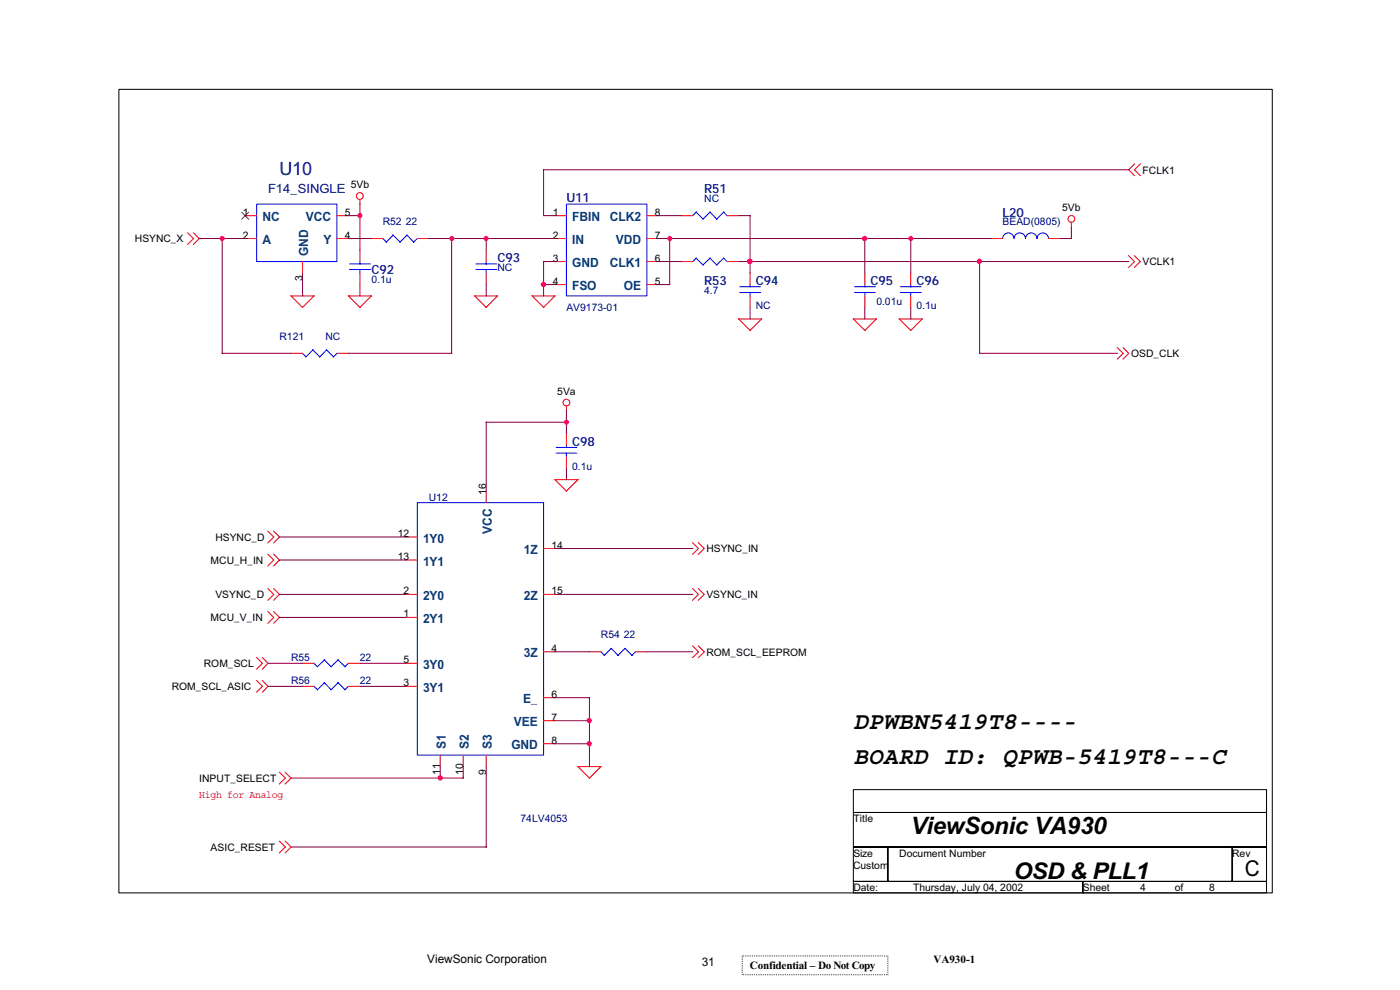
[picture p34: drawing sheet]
<svg xmlns="http://www.w3.org/2000/svg" width="420mm" height="297mm" viewBox="0 0 420 297" stroke-linecap="round" stroke-linejoin="round" font-family="sans-serif">
<defs><g id="words">
<g font-size="7.2">
<text x="256.1" y="218.8">DPWBN5419T8----</text>
<text x="256.1" y="229.2">BOARD ID: QPWB-5419T8---C</text>
<text x="273.3" y="250.3">ViewSonic VA930</text>
</g>
<text font-size="6.9" x="304.3" y="263.8">OSD &amp; PLL1</text>
<text font-size="6.6" x="373.5" y="262.8">C</text>
<text font-size="5.5" fill="#000080" x="83.9" y="52.5">U10</text>
<g font-size="3.8" fill="#000080">
<text x="80.4" y="57.8">F14_SINGLE</text>
<text x="211.3" y="58.1">R51</text>
<text x="170" y="60.5">U11</text>
<text x="300.9" y="65">L20</text>
<text x="111.5" y="82.2">C92</text>
<text x="149.3" y="78.7">C93</text>
<text x="211.3" y="85.6">R53</text>
<text x="226.8" y="85.6">C94</text>
<text x="261.3" y="85.6">C95</text>
<text x="275" y="85.6">C96</text>
<text x="171.7" y="133.8">C98</text>
</g>
<g font-size="3.8" fill="#004080">
<text x="78.8" y="66.4">NC</text>
<text x="91.8" y="66.4">VCC</text>
<text x="171.7" y="66.4">FBIN</text>
<text x="183" y="66.4">CLK2</text>
<text x="78.8" y="73.2">A</text>
<text x="92.5" y="76.7" transform="rotate(-90 92.5 76.7)">GND</text>
<text x="97" y="73.2">Y</text>
<text x="171.7" y="73.2">IN</text>
<text x="184.8" y="73.2">VDD</text>
<text x="171.7" y="80.2">GND</text>
<text x="183" y="80.2">CLK1</text>
<text x="171.7" y="87.1">FSO</text>
<text x="187.3" y="87.1">OE</text>
<text x="147.6" y="160.1" transform="rotate(-90 147.6 160.1)">VCC</text>
<text x="127" y="162.8">1Y0</text>
<text x="157.2" y="166.3">1Z</text>
<text x="127" y="169.7">1Y1</text>
<text x="127" y="180">2Y0</text>
<text x="157.2" y="180">2Z</text>
<text x="127" y="186.9">2Y1</text>
<text x="157.2" y="197.2">3Z</text>
<text x="127" y="200.7">3Y0</text>
<text x="127" y="207.6">3Y1</text>
<text x="157" y="211">E_</text>
<text x="154.2" y="217.9">VEE</text>
<text x="133.8" y="224.8" transform="rotate(-90 133.8 224.8)">S1</text>
<text x="140.7" y="224.8" transform="rotate(-90 140.7 224.8)">S2</text>
<text x="147.6" y="224.8" transform="rotate(-90 147.6 224.8)">S3</text>
<text x="153.5" y="224.8">GND</text>
</g>
<g font-size="3.5">
<text x="128.2" y="288.9">ViewSonic Corporation</text>
<text x="210.6" y="289.9">31</text>
</g>
<g font-size="3.3">
<text x="225" y="290.7">Confidential – Do Not Copy</text>
<text x="280.1" y="288.9">VA930-1</text>
</g>
<g font-size="3.1">
<text x="342.9" y="52.1">FCLK1</text>
<text x="105.3" y="56.5">5Vb</text>
<text x="72.9" y="64.7">1</text>
<text x="103.5" y="64.7">5</text>
<text x="165.9" y="64.7">1</text>
<text x="196.5" y="64.7">8</text>
<text x="318.8" y="63.4">5Vb</text>
<text x="72.9" y="71.6">2</text>
<text x="103.5" y="71.6">4</text>
<text x="165.9" y="71.6">2</text>
<text x="196.5" y="71.6">7</text>
<text x="40.5" y="72.7">HSYNC_X</text>
<text x="165.9" y="78.5">3</text>
<text x="196.5" y="78.5">6</text>
<text x="342.9" y="79.6">VCLK1</text>
<text x="90.8" y="84.3" transform="rotate(-90 90.8 84.3)">3</text>
<text x="165.9" y="85.4">4</text>
<text x="196.5" y="85.4">5</text>
<text x="339.5" y="107.2">OSD_CLK</text>
<text x="167.3" y="118.5">5Va</text>
<text x="145.9" y="148.4" transform="rotate(-90 145.9 148.4)">16</text>
<text x="119.4" y="161.1">12</text>
<text x="64.6" y="162.2">HSYNC_D</text>
<text x="165.5" y="164.6">14</text>
<text x="212" y="165.7">HSYNC_IN</text>
<text x="63.2" y="169.2">MCU_H_IN</text>
<text x="119.4" y="168">13</text>
<text x="64.6" y="179.5">VSYNC_D</text>
<text x="121.1" y="178.4">2</text>
<text x="165.5" y="178.4">15</text>
<text x="212" y="179.5">VSYNC_IN</text>
<text x="121.1" y="185.3">1</text>
<text x="63.2" y="186.4">MCU_V_IN</text>
<text x="165.5" y="195.6">4</text>
<text x="212" y="196.7">ROM_SCL_EEPROM</text>
<text x="61.2" y="200.1">ROM_SCL</text>
<text x="121.1" y="199">5</text>
<text x="51.5" y="207.1">ROM_SCL_ASIC</text>
<text x="121.1" y="205.9">3</text>
<text x="165.5" y="209.3">6</text>
<text x="165.5" y="216.2">7</text>
<text x="165.5" y="223.2">8</text>
<text x="132.1" y="232.4" transform="rotate(-90 132.1 232.4)">11</text>
<text x="139" y="232.4" transform="rotate(-90 139 232.4)">10</text>
<text x="145.9" y="232.4" transform="rotate(-90 145.9 232.4)">9</text>
<text x="59.8" y="234.6">INPUT_SELECT</text>
<text x="256.1" y="246.6">Title</text>
<text x="63.2" y="255.3">ASIC_RESET</text>
<text x="256.1" y="257">Size</text>
<text x="269.9" y="257">Document Number</text>
<text x="369.8" y="257">Rev</text>
<text x="256" y="260.7">Custom</text>
<text x="256.1" y="267.3">Date:</text>
<text x="274" y="267.3">Thursday, July 04, 2002</text>
<text x="325" y="267.3">Sheet</text>
<text x="342.2" y="267.3">4</text>
<text x="352.6" y="267.3">of</text>
<text x="362.9" y="267.3">8</text>
</g>
<g font-size="3.1" fill="#000080">
<text x="211.3" y="60.6">NC</text>
<text x="114.9" y="67.6">R52 22</text>
<text x="300.9" y="67.6">BEAD(0805)</text>
<text x="149.3" y="81.3">NC</text>
<text x="111.5" y="84.8">0.1u</text>
<text x="211.3" y="88.2">4.7</text>
<text x="170" y="93.4">AV9173-01</text>
<text x="226.8" y="92.7">NC</text>
<text x="263" y="91.6">0.01u</text>
<text x="275" y="92.7">0.1u</text>
<text x="83.9" y="102">R121</text>
<text x="97.7" y="102">NC</text>
<text x="171.7" y="140.9">0.1u</text>
<text x="128.7" y="150.2">U12</text>
<text x="180.4" y="191.6">R54 22</text>
<text x="87.3" y="198.4">R55</text>
<text x="108" y="198.4">22</text>
<text x="87.3" y="205.3">R56</text>
<text x="108" y="205.3">22</text>
<text x="156.2" y="246.6">74LV4053</text>
</g>
<text font-size="3.1" fill="#f00" x="59.8" y="239.5">High for Analog</text>
</g></defs>
<path d="M35.7 26.8h346.1v241.1h-346.1zM256.1 236.9h124v6.9h-124zM256.1 254.1h10.4v10.4h-10.4zM256.1 243.8h124v10.3h-124zM266.5 254.1h103.3v10.4h-103.3zM369.8 254.1h10.3v10.4h-10.3zM256.1 264.5h68.9v3.4h-68.9zM325 264.5h55.1v3.4h-55.1z" fill="none" stroke="#000" stroke-width=".3"/>
<g fill="none" stroke="#f00" stroke-width=".3">
<path d="M108 59.9v1.4M340.5 49.2l-1.7 1.7 1.7 1.8M342.3 49.2l-1.8 1.7 1.8 1.8M56.3 69.8l1.8 1.8-1.8 1.7M58 69.8l1.8 1.8-1.8 1.7M73.6 64.7h3.4M73.6 71.6h3.4M90.8 78.5v3.4M101.1 64.7h3.5M101.1 71.6h3.5M108 75v3.5M111.5 71.6h3.4"/>
<path d="M125.2 71.6h3.5M145.9 75v3.5M166.5 64.7h3.5M166.5 71.6h3.5M166.5 78.5h3.5M194.1 64.7h3.5M194.1 71.6h3.5M194.1 78.5h3.5M204.4 64.7h3.5M204.4 78.5h3.5M218.2 64.7h3.5M218.2 78.5h3.5"/>
<path d="M297.5 71.6h3.4M314.7 71.6h3.4M321.5 66.7v1.5M338.7 76.7l1.8 1.8-1.8 1.8M340.4 76.7l1.8 1.8-1.8 1.8M87.3 88.7l3.5 3.5M87.3 88.8h7M94.3 88.8l-3.6 3.5M104.5 88.7l3.5 3.5M104.6 88.8h6.9l-3.5 3.5M108 81.9v3.5M142.4 88.7l3.5 3.5"/>
<path d="M142.5 88.8h6.9M145.9 81.9v3.5M149.3 88.8l-3.4 3.5M163.1 92.2l-3.4-3.4h6.9l-3.5 3.5M166.5 85.4h3.5M194.1 85.4h3.5M225.1 81.9v3.5M225.1 88.8v3.4M228.6 95.7l-3.5 3.5M228.6 95.7h-6.9l3.4 3.4M259.6 81.9v3.5M259.6 88.8v3.4"/>
<path d="M263 95.7l-3.5 3.5M263.1 95.7h-7l3.5 3.4M269.8 95.6l3.5 3.5M269.9 95.7h6.9M273.3 81.9v3.5M273.3 88.8v3.4M276.8 95.7l-3.5 3.5M87.3 106h3.5M101.1 106h3.5M335.3 104.3l1.8 1.7-1.8 1.8M337 104.3l1.8 1.7-1.8 1.8M170 121.9v1.4"/>
<path d="M170 130.1v3.5M170 137v3.4M80.4 159.3l1.8 1.8-1.8 1.8M82.1 159.3l1.8 1.8-1.8 1.8M145.9 147.4v3.4M166.5 143.9l3.5 3.5M166.5 143.9h7l-3.6 3.5M80.4 166.3l1.8 1.7-1.8 1.8M80.4 176.6l1.8 1.7-1.8 1.8M82.1 166.3l1.8 1.7-1.8 1.8M82.1 176.6l1.8 1.7-1.8 1.8M121.8 161.1h3.4"/>
<path d="M121.8 168h3.4M121.8 178.3h3.4M163.1 178.3h3.4M163.1 164.6h3.4M207.8 162.8l1.8 1.8-1.8 1.8M207.8 176.6l1.8 1.7-1.8 1.8M209.6 162.8l1.7 1.8-1.7 1.8M209.6 176.6l1.7 1.7-1.7 1.8M77 197.2l1.8 1.8-1.8 1.8M78.7 197.2l1.7 1.8-1.7 1.8M80.4 183.5l1.8 1.8-1.8 1.7M82.1 183.5l1.8 1.8-1.8 1.7"/>
<path d="M90.8 199h3.5M104.6 199h3.4M121.8 185.3h3.4M121.8 199h3.4M163.1 195.6h3.4M176.9 195.6h3.5M190.7 195.6h3.4M207.8 193.8l1.8 1.8-1.8 1.7M209.6 193.8l1.7 1.8-1.7 1.7M77 204.2l1.8 1.7-1.8 1.8M78.7 204.2l1.7 1.7-1.7 1.8M90.8 205.9h3.5"/>
<path d="M104.6 205.9h3.4M121.8 205.9h3.4M163.1 209.3h3.4M163.1 216.2h3.4M83.8 231.7l1.8 1.8-1.8 1.7M85.6 231.7l1.7 1.8-1.7 1.7M132.1 226.6v3.4M139 226.6v3.4M145.9 226.6v3.4M163.1 223.2h3.4M173.4 230l3.5 3.5M173.4 230h7"/>
<path d="M180.4 230l-3.5 3.5M83.8 252.4l1.8 1.7-1.8 1.8M85.6 252.4l1.7 1.7-1.7 1.8"/>
<circle cx="108" cy="58.8" r="1.02"/>
<circle cx="321.5" cy="65.7" r="1.01"/>
<circle cx="170" cy="120.8" r="1.01"/>
</g>
<g fill="none" stroke="#00f" stroke-width=".3">
<path d="M77 61.3h24.1v17.2h-24.1zM104.9 79.2h6.3M108 78.5v.7M114.8 71.5l1.1 1.1M120.1 72.6l-2.2-2.1-2 2.2M122.1 70.5l2.1 2.1M122.1 70.5l-2.1 2.2M125.2 71.6l-1.1 1.1M142.8 79.2h6.3M145.9 78.5v.7M170 61.3h24.1v27.5h-24.1zM208.9 77.5l2.1 2"/>
<path d="M208.9 63.6l2.1 2.2M209 77.4l-1.1 1.1M209 63.6l-1.1 1.1M213.1 77.5l2.1 2M213.1 63.6l2.1 2.2M213.1 77.4l-2.1 2.1M213.1 63.6l-2.1 2.1M218.3 78.5l-1.1-1.1-2.1 2.1M218.3 64.8l-1.1-1.2-2.1 2.1M300.9 71.6a1.7 1.7 0 0 1 1.7-1.7 1.7 1.7 0 0 1 1.7 1.7 1.73 1.73 0 0 1 1.7-1.7 1.73 1.73 0 0 1 1.8 1.7 1.73 1.73 0 0 1 1.7-1.7 1.73 1.73 0 0 1 1.7 1.7 1.73 1.73 0 0 1 1.7-1.7 1.73 1.73 0 0 1 1.8 1.7M104.9 80.9h6.3M108 80.8v1.1"/>
<path d="M142.8 80.9h6.3M145.9 80.8v1.1M222 87.8h6.3M222 86h6.3M225.1 85.4v.7M225.1 87.7v1.1M256.5 87.8h6.2M256.5 86h6.2M259.6 85.4v.7M259.6 87.7v1.1M270.2 87.8h6.3M270.2 86h6.3"/>
<path d="M273.3 85.4v.7M273.3 87.7v1.1M90.7 106l1.1 1.1M96 107.1l-2.2-2.2-2 2.2M100.1 107.1l-2.1-2.2-2.1 2.2M101.1 106l-1.1 1.1M166.9 136h6.2M166.9 134.3h6.2M170 133.6v.7M170 135.9v1.1M125.2 150.8h37.9v75.8h-37.9zM94.2 199l1.1 1"/>
<path d="M97.3 198l2.1 2M97.3 198l-2.1 2.1M101.4 198l2.1 2M101.5 198l-2.2 2.1M104.6 199l-1.1 1.1M183.4 194.5l2 2.2 2.2-2.1M183.5 194.6l-2.2 2.1-1-1.2M187.5 194.5l2.2 2.1M190.7 195.6l-1.1 1.1M94.2 205.9l1.1 1M97.3 204.8l2.1 2.1M97.3 204.9l-2.1 2.1"/>
<path d="M103.5 206.9l-2.1-2.1-2.1 2.2M104.6 205.9l-1.1 1.1"/>
</g>
<path d="M72.6 63.7l2 2.1M74.6 63.7l-2.1 2.1" fill="none" stroke="#804000" stroke-width=".3"/>
<g fill="none" stroke="#800040" stroke-width=".3">
<path d="M163.1 50.9v13.8h3.5M163.1 50.9h175.7M59.8 71.6h13.8M66.7 71.6v34.5M104.6 71.6h6.9M104.6 64.7h3.5M108 61.3v13.8M128.7 71.6h37.9M135.6 71.6v34.5M145.9 71.6v3.5M166.6 78.5h-3.5v10.3M197.6 78.5h6.9"/>
<path d="M197.6 71.6h99.9M197.6 64.7h6.9M201 71.6v13.8M221.7 78.5h117.1M221.7 64.7h3.5M225.1 64.7v17.3M259.6 71.6v10.4M273.3 71.6v10.4M294 78.5v27.6M318.1 71.6h3.5M321.5 68.2v3.4M90.8 81.9v6.9"/>
<path d="M108 85.4v3.4M145.9 85.4v3.4M163.1 85.4h3.5M197.6 85.4h3.4M225.1 92.2v3.5M259.6 92.2v3.5M273.3 92.2v3.5M66.7 106h20.7M104.6 106h31M294 106h41.4M170 123.2v6.9M170 126.7l-24.1-.1v20.8"/>
<path d="M170 140.4v3.6M83.8 168h38M83.8 161.1h38M83.9 178.3h37.9M166.5 164.6h41.4M166.5 178.3h41.4M80.4 199h10.4M83.9 185.3h37.9M108 199h13.8M166.5 195.6h10.5M194.1 195.6h13.8M80.4 205.9h10.4"/>
<path d="M108 205.9h13.8M166.5 209.3h10.5l-.1 20.8M166.5 216.2h10.5M132.1 230v3.5M139 230v3.5h-51.7M145.9 230v24.2M166.5 223.2h10.4M87.3 254.1h58.6"/>
</g>
<g fill="#f0f" stroke="#f0f" stroke-width=".3">
<circle cx="163.1" cy="85.3" r=".66"/>
<circle cx="201" cy="71.6" r=".66"/>
<circle cx="170" cy="126.7" r=".66"/>
<circle cx="176.8" cy="216.2" r=".67"/>
<circle cx="176.9" cy="223.1" r=".66"/>
<circle cx="132.1" cy="233.4" r=".67"/>
<circle cx="259.5" cy="71.6" r=".68"/>
<circle cx="145.9" cy="71.6" r=".66"/>
<circle cx="135.6" cy="71.6" r=".66"/>
<circle cx="66.7" cy="71.6" r=".66"/>
<circle cx="273.3" cy="71.6" r=".66"/>
<circle cx="225" cy="78.4" r=".69"/>
<circle cx="293.9" cy="78.4" r=".69"/>
<circle cx="108" cy="64.7" r=".66"/>
</g>
<path d="M222.7 286.8h43.8v5.7h-43.8z" fill="#fff" stroke="#000" stroke-width=".3" stroke-dasharray="0 .5"/>
<use href="#words"/>
</svg>
